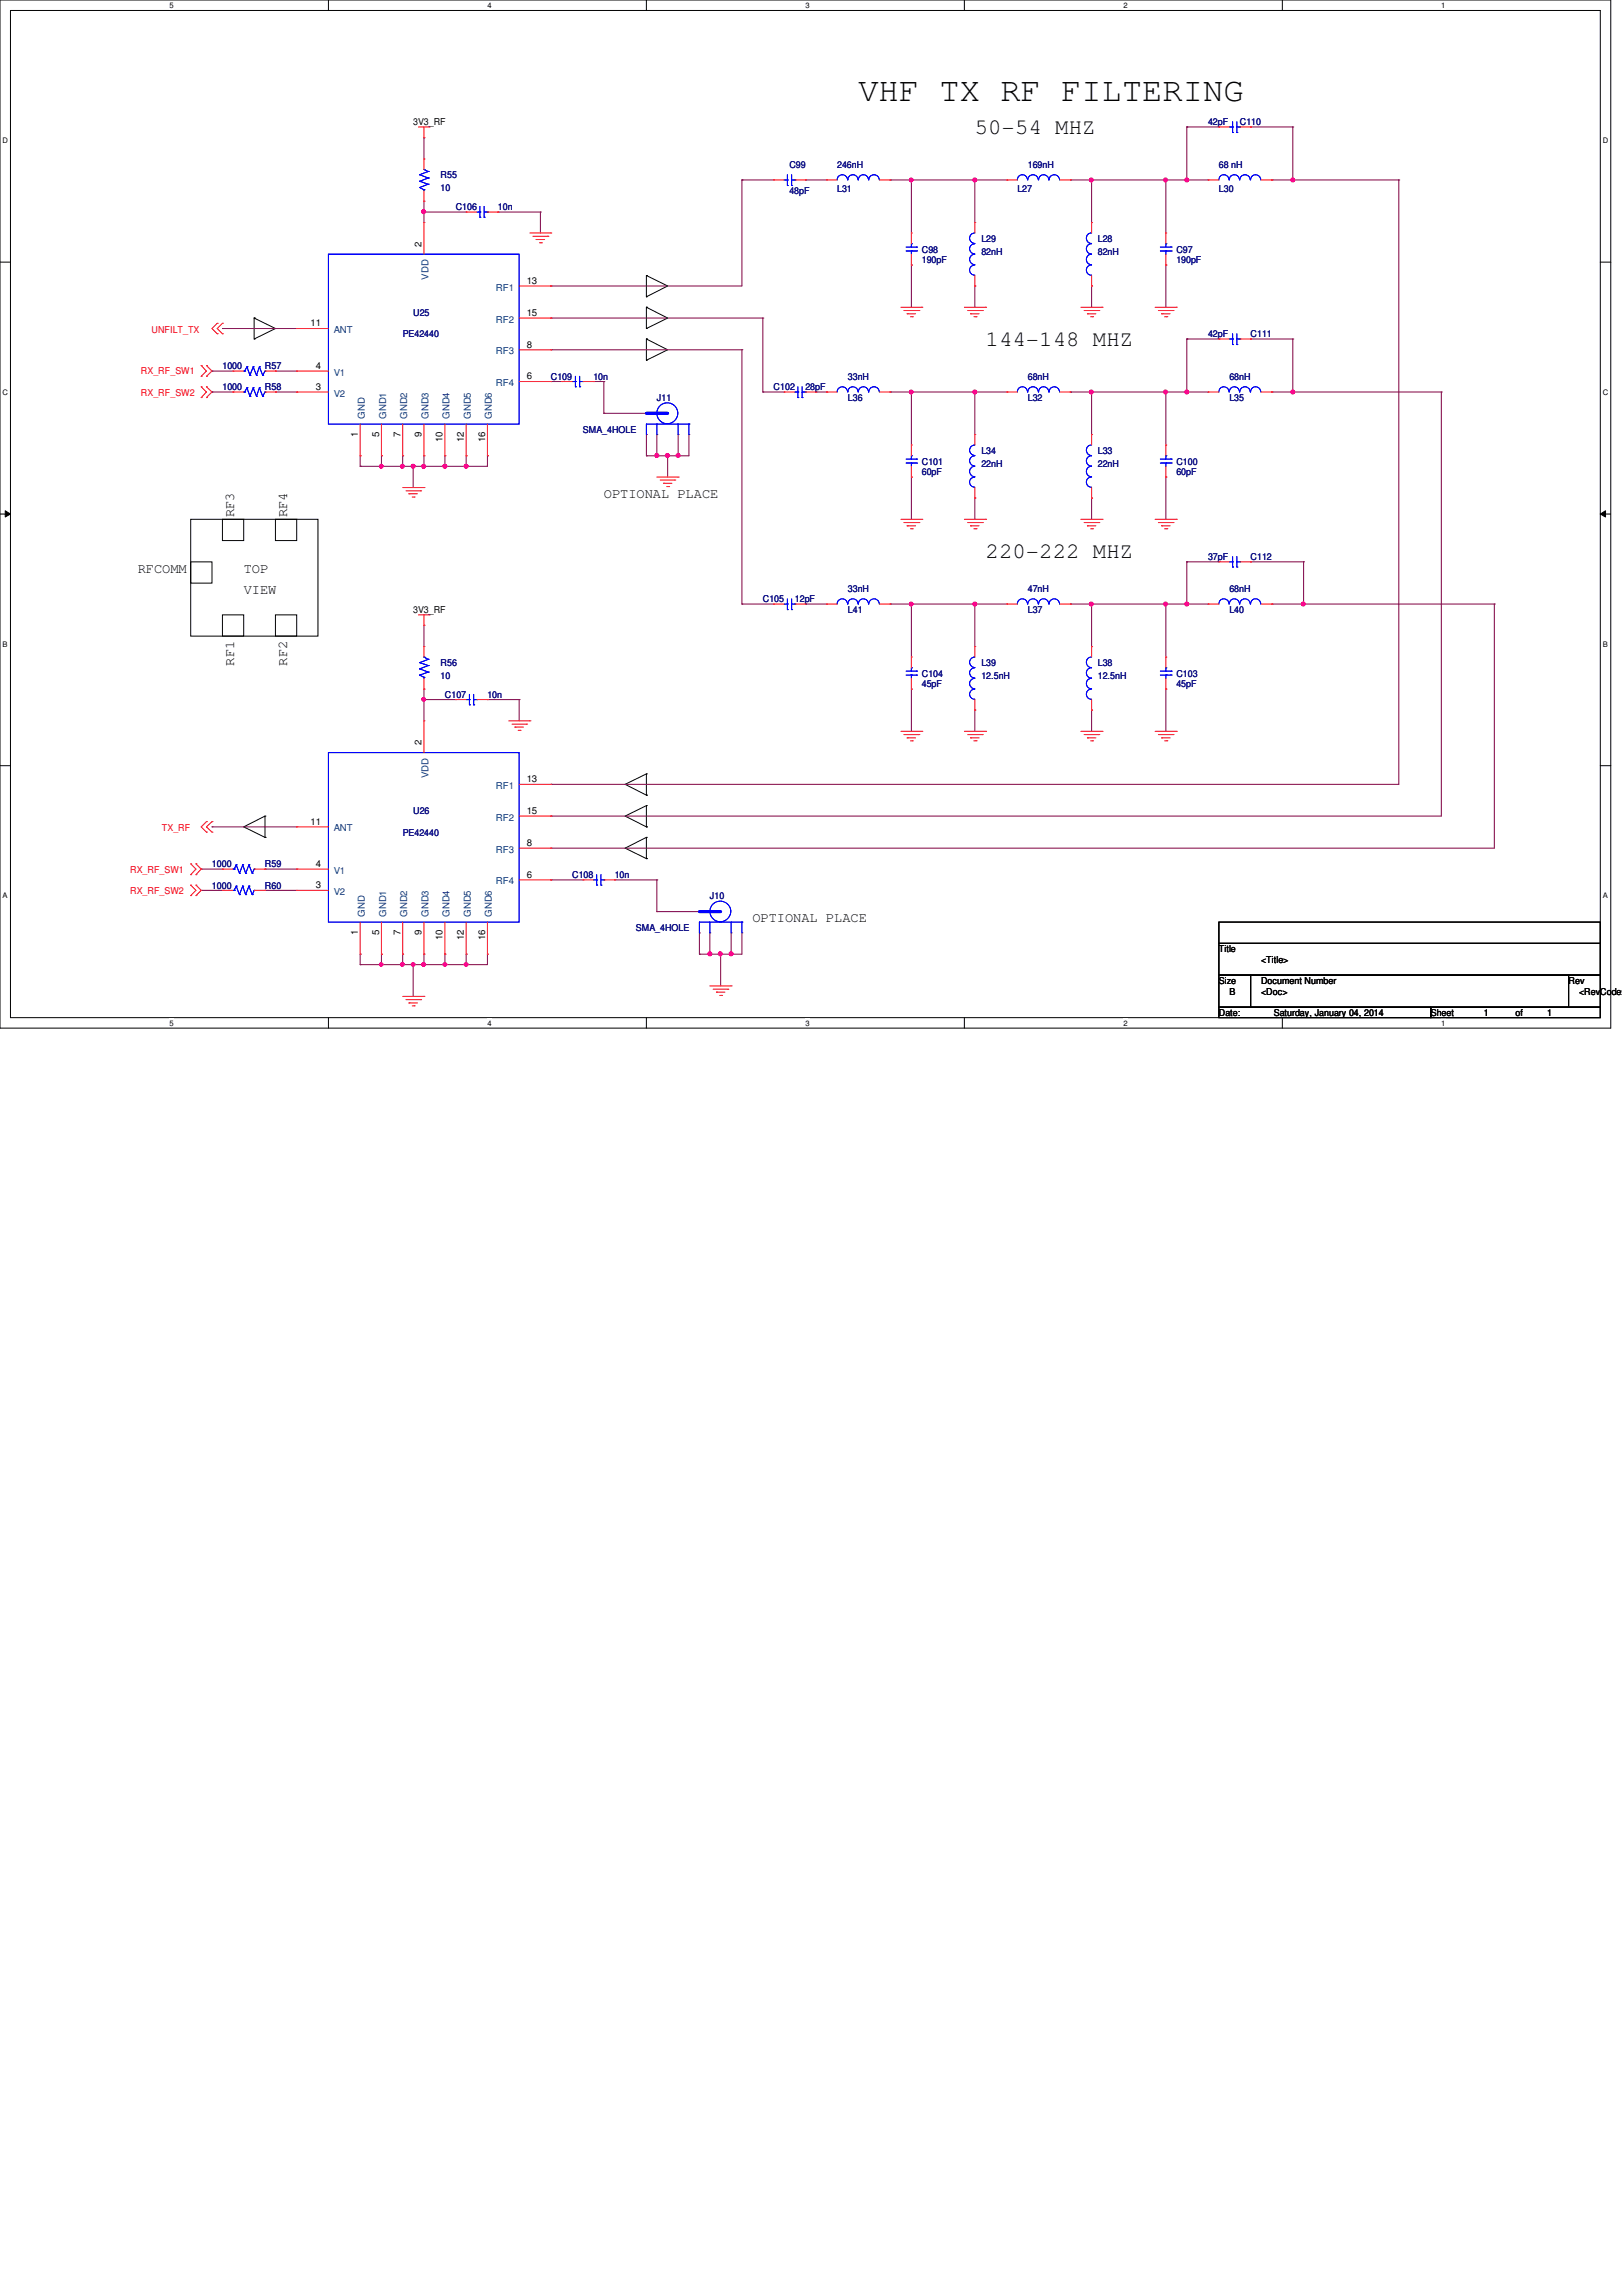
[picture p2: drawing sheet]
<svg xmlns="http://www.w3.org/2000/svg" width="210mm" height="297mm" viewBox="0 0 210 297" stroke-linecap="round" stroke-linejoin="round" font-family="sans-serif">
<defs><g id="words">
<text font-size="4.4" x="111.1" y="13">VHF TX RF FILTERING</text>
<g font-size="2.9">
<text x="126.2" y="17.4">50-54 MHZ</text>
<text x="127.6" y="44.8">144-148 MHZ</text>
<text x="127.6" y="72.2">220-222 MHZ</text>
</g>
<g font-size="1.8">
<text x="78.1" y="64.5">OPTIONAL PLACE</text>
<text x="30.3" y="66.9" transform="rotate(-90 30.3 66.9)">RF3</text>
<text x="37.2" y="66.9" transform="rotate(-90 37.2 66.9)">RF4</text>
<text x="17.8" y="74.1">RFCOMM</text>
<text x="31.5" y="74.1">TOP</text>
<text x="31.5" y="76.8">VIEW</text>
<text x="30.3" y="86.1" transform="rotate(-90 30.3 86.1)">RF1</text>
<text x="37.2" y="86.1" transform="rotate(-90 37.2 86.1)">RF2</text>
<text x="97.4" y="119.3">OPTIONAL PLACE</text>
</g>
<g font-size="1.2">
<text x="53.5" y="16.2">3V3_RF</text>
<text x="54.6" y="31.9" transform="rotate(-90 54.6 31.9)">2</text>
<text x="68.2" y="36.7">13</text>
<text x="68.2" y="40.9">15</text>
<text x="40.2" y="42.2">11</text>
<text x="40.9" y="47.7">4</text>
<text x="68.2" y="45">8</text>
<text x="40.9" y="50.4">3</text>
<text x="68.2" y="49.1">6</text>
<text x="46.3" y="56.5" transform="rotate(-90 46.3 56.5)">1</text>
<text x="49.1" y="56.5" transform="rotate(-90 49.1 56.5)">5</text>
<text x="51.8" y="56.5" transform="rotate(-90 51.8 56.5)">7</text>
<text x="54.6" y="56.5" transform="rotate(-90 54.6 56.5)">9</text>
<text x="57.3" y="57.2" transform="rotate(-90 57.3 57.2)">10</text>
<text x="60" y="57.2" transform="rotate(-90 60 57.2)">12</text>
<text x="62.8" y="57.2" transform="rotate(-90 62.8 57.2)">16</text>
<text x="53.5" y="79.3">3V3_RF</text>
<text x="54.6" y="96.4" transform="rotate(-90 54.6 96.4)">2</text>
<text x="68.2" y="101.2">13</text>
<text x="40.2" y="106.7">11</text>
<text x="68.2" y="105.3">15</text>
<text x="40.9" y="112.1">4</text>
<text x="68.2" y="113.5">6</text>
<text x="68.2" y="109.4">8</text>
<text x="40.9" y="114.9">3</text>
<text x="46.3" y="120.9" transform="rotate(-90 46.3 120.9)">1</text>
<text x="49.1" y="120.9" transform="rotate(-90 49.1 120.9)">5</text>
<text x="51.8" y="120.9" transform="rotate(-90 51.8 120.9)">7</text>
<text x="54.6" y="120.9" transform="rotate(-90 54.6 120.9)">9</text>
<text x="57.3" y="121.6" transform="rotate(-90 57.3 121.6)">10</text>
<text x="60" y="121.6" transform="rotate(-90 60 121.6)">12</text>
<text x="62.8" y="121.6" transform="rotate(-90 62.8 121.6)">16</text>
<text x="157.7" y="123.2">Title</text>
<text x="163.2" y="124.6">&lt;Title&gt;</text>
<text x="157.7" y="127.3">Size</text>
<text x="157.7" y="131.4">Date:</text>
<text x="159.1" y="128.7">B</text>
<text x="163.2" y="127.3">Document Number</text>
<text x="163.2" y="128.7">&lt;Doc&gt;</text>
<text x="164.8" y="131.4">Saturday, January 04, 2014</text>
<text x="185.2" y="131.4">Sheet</text>
<text x="192" y="131.4">1</text>
<text x="196.1" y="131.4">of</text>
<text x="200.2" y="131.4">1</text>
<text x="203" y="127.3">Rev</text>
<text x="204.3" y="128.7">&lt;RevCode&gt;</text>
</g>
<g font-size="1.2" fill="#000080">
<text x="156.3" y="16.2">42pF</text>
<text x="160.4" y="16.2">C110</text>
<text x="57" y="23.1">R55</text>
<text x="102.2" y="21.7">C99</text>
<text x="108.3" y="21.7">246nH</text>
<text x="133" y="21.7">169nH</text>
<text x="157.7" y="21.7">68 nH</text>
<text x="57" y="24.7">10</text>
<text x="59" y="27.2">C106</text>
<text x="64.4" y="27.2">10n</text>
<text x="102.2" y="25.1">48pF</text>
<text x="108.3" y="24.8">L31</text>
<text x="131.7" y="24.8">L27</text>
<text x="157.7" y="24.8">L30</text>
<text x="119.3" y="32.7">C98</text>
<text x="119.3" y="34">190pF</text>
<text x="127" y="31.3">L29</text>
<text x="127" y="32.9">82nH</text>
<text x="142.1" y="31.3">L28</text>
<text x="142.1" y="32.9">82nH</text>
<text x="152.2" y="32.7">C97</text>
<text x="152.2" y="34">190pF</text>
<text x="53.5" y="40.9">U25</text>
<text x="28.8" y="47.8">1000</text>
<text x="34.3" y="47.8">R57</text>
<text x="52.1" y="43.6">PE42440</text>
<text x="156.3" y="43.6">42pF</text>
<text x="161.8" y="43.6">C111</text>
<text x="28.8" y="50.5">1000</text>
<text x="34.3" y="50.5">R58</text>
<text x="71.3" y="49.1">C109</text>
<text x="76.8" y="49.1">10n</text>
<text x="85" y="51.9">J11</text>
<text x="100.1" y="50.5">C102</text>
<text x="104.2" y="50.5">28pF</text>
<text x="109.7" y="51.9">L36</text>
<text x="109.7" y="49.1">33nH</text>
<text x="133" y="51.9">L32</text>
<text x="133" y="49.1">68nH</text>
<text x="159.1" y="51.9">L35</text>
<text x="159.1" y="49.1">68nH</text>
<text x="75.4" y="56">SMA_4HOLE</text>
<text x="127" y="58.7">L34</text>
<text x="142.1" y="58.7">L33</text>
<text x="119.3" y="60.1">C101</text>
<text x="119.3" y="61.5">60pF</text>
<text x="127" y="60.4">22nH</text>
<text x="142.1" y="60.4">22nH</text>
<text x="152.2" y="60.1">C100</text>
<text x="152.2" y="61.5">60pF</text>
<text x="98.7" y="77.9">C105</text>
<text x="102.9" y="77.9">12pF</text>
<text x="109.7" y="76.6">33nH</text>
<text x="133" y="76.6">47nH</text>
<text x="156.3" y="72.4">37pF</text>
<text x="159.1" y="76.6">68nH</text>
<text x="161.8" y="72.4">C112</text>
<text x="109.7" y="79.3">L41</text>
<text x="133" y="79.3">L37</text>
<text x="159.1" y="79.3">L40</text>
<text x="57" y="86.1">R56</text>
<text x="57" y="87.8">10</text>
<text x="119.3" y="87.5">C104</text>
<text x="119.3" y="88.9">45pF</text>
<text x="127" y="86.1">L39</text>
<text x="127" y="87.8">12.5nH</text>
<text x="142.1" y="86.1">L38</text>
<text x="142.1" y="87.8">12.5nH</text>
<text x="152.2" y="87.5">C103</text>
<text x="152.2" y="88.9">45pF</text>
<text x="57.6" y="90.3">C107</text>
<text x="63.1" y="90.3">10n</text>
<text x="53.5" y="105.4">U26</text>
<text x="27.4" y="112.2">1000</text>
<text x="34.3" y="112.2">R59</text>
<text x="52.1" y="108.1">PE42440</text>
<text x="74" y="113.6">C108</text>
<text x="79.5" y="113.6">10n</text>
<text x="27.4" y="115">1000</text>
<text x="34.3" y="115">R60</text>
<text x="91.9" y="116.3">J10</text>
<text x="82.3" y="120.4">SMA_4HOLE</text>
</g>
<g font-size="1.2" fill="#004080">
<text x="55.5" y="36.2" transform="rotate(-90 55.5 36.2)">VDD</text>
<text x="64.2" y="37.6">RF1</text>
<text x="64.2" y="41.7">RF2</text>
<text x="43.2" y="43.1">ANT</text>
<text x="64.2" y="45.8">RF3</text>
<text x="43.2" y="51.3">V2</text>
<text x="43.2" y="48.6">V1</text>
<text x="64.2" y="50">RF4</text>
<text x="47.2" y="54.2" transform="rotate(-90 47.2 54.2)">GND</text>
<text x="50" y="54.2" transform="rotate(-90 50 54.2)">GND1</text>
<text x="52.7" y="54.2" transform="rotate(-90 52.7 54.2)">GND2</text>
<text x="55.5" y="54.2" transform="rotate(-90 55.5 54.2)">GND3</text>
<text x="58.2" y="54.2" transform="rotate(-90 58.2 54.2)">GND4</text>
<text x="60.9" y="54.2" transform="rotate(-90 60.9 54.2)">GND5</text>
<text x="63.7" y="54.2" transform="rotate(-90 63.7 54.2)">GND6</text>
<text x="55.5" y="100.7" transform="rotate(-90 55.5 100.7)">VDD</text>
<text x="43.2" y="107.6">ANT</text>
<text x="64.2" y="102.1">RF1</text>
<text x="64.2" y="106.2">RF2</text>
<text x="43.2" y="113">V1</text>
<text x="64.2" y="110.3">RF3</text>
<text x="43.2" y="115.8">V2</text>
<text x="47.2" y="118.6" transform="rotate(-90 47.2 118.6)">GND</text>
<text x="50" y="118.6" transform="rotate(-90 50 118.6)">GND1</text>
<text x="52.7" y="118.6" transform="rotate(-90 52.7 118.6)">GND2</text>
<text x="55.5" y="118.6" transform="rotate(-90 55.5 118.6)">GND3</text>
<text x="58.2" y="118.6" transform="rotate(-90 58.2 118.6)">GND4</text>
<text x="60.9" y="118.6" transform="rotate(-90 60.9 118.6)">GND5</text>
<text x="63.7" y="118.6" transform="rotate(-90 63.7 118.6)">GND6</text>
<text x="64.2" y="114.4">RF4</text>
</g>
<g font-size="1.2" fill="#f00">
<text x="19.6" y="43.1">UNFILT_TX</text>
<text x="18.2" y="48.4">RX_RF_SW1</text>
<text x="18.2" y="51.2">RX_RF_SW2</text>
<text x="21" y="107.6">TX_RF</text>
<text x="16.8" y="112.9">RX_RF_SW1</text>
<text x="16.8" y="115.7">RX_RF_SW2</text>
</g>
<g font-size="1">
<text x="21.9" y="1">5</text>
<text x="63.1" y="1">4</text>
<text x="104.2" y="1">3</text>
<text x="145.4" y="1">2</text>
<text x="186.5" y="1">1</text>
<text x=".3" y="18.5">D</text>
<text x="207.4" y="18.5">D</text>
<text x=".3" y="51.1">C</text>
<text x="207.4" y="51.1">C</text>
<text x=".3" y="83.7">B</text>
<text x="207.4" y="83.7">B</text>
<text x=".3" y="116.2">A</text>
<text x="207.4" y="116.2">A</text>
<text x="21.9" y="132.7">5</text>
<text x="63.1" y="132.7">4</text>
<text x="104.2" y="132.7">3</text>
<text x="145.4" y="132.7">2</text>
<text x="186.5" y="132.7">1</text>
</g>
</g></defs>
<path d="M0 0h208.4v133h-208.4zM1.4 1.4h205.7v130.3h-205.7z" fill="none" stroke="#000" stroke-width=".13"/>
<g fill="#fff">
<path d="M21.9 .1h.6v1.1h-.6z"/>
<path d="M21.9 131.8h.6v1.1h-.6z"/>
</g>
<path d="M42.5 0v1.4M42.5 131.7v1.3" fill="none" stroke="#000" stroke-width=".13"/>
<g fill="#fff">
<path d="M63.1 .1h.5v1.1h-.5z"/>
<path d="M63.1 131.8h.5v1.1h-.5z"/>
</g>
<path d="M83.7 0v1.4M83.7 131.7v1.3" fill="none" stroke="#000" stroke-width=".13"/>
<g fill="#fff">
<path d="M104.2 .1h.6v1.1h-.6z"/>
<path d="M104.2 131.8h.6v1.1h-.6z"/>
</g>
<path d="M124.8 0v1.4M124.8 131.7v1.3" fill="none" stroke="#000" stroke-width=".13"/>
<g fill="#fff">
<path d="M145.4 .1h.5v1.1h-.5z"/>
<path d="M145.4 131.8h.5v1.1h-.5z"/>
</g>
<path d="M165.9 0v1.4M165.9 131.7v1.3" fill="none" stroke="#000" stroke-width=".13"/>
<g fill="#fff">
<path d="M186.5 .1h.6v1.1h-.6z"/>
<path d="M186.5 131.8h.6v1.1h-.6z"/>
<path d="M.3 17.6h.8v1.1h-.8z"/>
<path d="M207.4 17.6h.8v1.1h-.8z"/>
<path d="M.3 50.2h.8v1.1h-.8z"/>
<path d="M207.4 50.2h.8v1.1h-.8z"/>
</g>
<path d="M0 33.9h1.4M207.1 33.9h1.3" fill="none" stroke="#000" stroke-width=".13"/>
<g fill="#fff">
<path d="M.3 82.8h.7v1.1h-.7z"/>
<path d="M207.4 82.8h.7v1.1h-.7z"/>
</g>
<path d="M0 66.5h1.4M.7 66.1l.7 .4-.7 .4zM207.1 66.5l.7-.4v.8zM207.1 66.5h1.3" fill="none" stroke="#000" stroke-width=".13"/>
<path d="M.7 66.1l.7 .4-.7 .4zM207.1 66.5l.7-.4v.8z" fill="#000"/>
<g fill="#fff">
<path d="M.3 115.3h.7v1.1h-.7z"/>
<path d="M207.4 115.3h.7v1.1h-.7z"/>
</g>
<g fill="none" stroke="#000" stroke-width=".13">
<path d="M83.7 39.8h.1M83.7 35.6h.1M83.7 38.4h.1M83.7 39.8l2.7 1.3-2.7 1.4M83.7 35.6v2.8M83.7 39.8v2.7M83.7 35.6l2.7 1.4-2.7 1.4M32.9 41.1h.1M32.9 43.9h.1M32.9 41.1l2.7 1.4-2.7 1.4M32.9 41.1v2.8M83.7 42.5h.1"/>
<path d="M83.7 43.9h.1M83.7 46.6h.1M83.7 43.9v2.7M83.7 43.9l2.7 1.4-2.7 1.3M24.7 67.2h16.4v15.1h-16.4zM24.7 72.7h2.7v2.7h-2.7zM28.8 67.2h2.7v2.7h-2.7zM28.8 79.5h2.7v2.8h-2.7zM35.6 67.2h2.8v2.7h-2.8zM35.6 79.5h2.8v2.8h-2.8zM0 99.1h1.4M207.1 99.1h1.3"/>
<path d="M34.3 108.3h.1M34.3 105.6h.1M34.3 105.6l-2.8 1.4 2.8 1.3M34.3 105.6v2.7M83.7 111.1h.1M83.7 108.3h.1M83.7 107h.1M83.7 104.2h.1M83.7 102.9h.1M83.7 100.1h.1M83.7 100.1v2.8M83.7 104.2v2.8"/>
<path d="M83.7 108.3v2.8M83.7 108.3l-2.8 1.4 2.8 1.4M83.7 104.2l-2.8 1.4 2.8 1.4M83.7 100.1l-2.8 1.4 2.8 1.4"/>
</g>
<path d="M54.9 90.5h.1M54.9 90.5v2.8" fill="none" stroke="#800040" stroke-width=".13"/>
<circle cx="54.8" cy="90.5" r=".25" fill="#f0f"/>
<circle cx="54.8" cy="90.5" r=".25" fill="none" stroke="#f0f" stroke-width=".13"/>
<path d="M54.9 17.8h.1M54.9 17.8v2.8M126.2 23.3h.1M126.2 23.3h4.1M126.2 23.3v5.5M54.9 80.9h.1M54.9 80.9v2.8M34.3 112.4h.1M34.3 115.2h.1M34.3 112.4h4.1M34.3 115.2h4.1" fill="none" stroke="#800040" stroke-width=".13"/>
<circle cx="126.2" cy="23.3" r=".26" fill="#f0f"/>
<circle cx="126.2" cy="23.3" r=".26" fill="none" stroke="#f0f" stroke-width=".13"/>
<path d="M138.5 23.3h.1M138.5 23.3h2.8M141.3 23.3h.1M141.3 23.3v5.5" fill="none" stroke="#800040" stroke-width=".13"/>
<circle cx="141.2" cy="23.3" r=".26" fill="#f0f"/>
<circle cx="141.2" cy="23.3" r=".26" fill="none" stroke="#f0f" stroke-width=".13"/>
<path d="M126.2 37h.1M126.2 37v2.8M141.3 37h.1M141.3 37v2.8M150.9 23.3h.1M150.9 23.3v6.8" fill="none" stroke="#800040" stroke-width=".13"/>
<circle cx="150.8" cy="23.3" r=".26" fill="#f0f"/>
<circle cx="150.8" cy="23.3" r=".26" fill="none" stroke="#f0f" stroke-width=".13"/>
<path d="M117.9 23.3h.1M117.9 23.3v6.8M141.3 23.3h.1M141.3 23.3h9.6M150.9 34.3h.1M150.9 34.3v5.5" fill="none" stroke="#800040" stroke-width=".13"/>
<path d="M117.7 23.1l.2-.1 .2 .1v.4h-.2h-.2z" fill-rule="evenodd" fill="#f0f"/>
<path d="M117.7 23.1l.2-.1 .2 .1v.4h-.2h-.2z" fill="none" stroke="#f0f" stroke-width=".13"/>
<g fill="none" stroke="#800040" stroke-width=".13">
<path d="M104.2 23.3h.1M104.2 23.3h2.8M115.2 23.3h.1M115.2 23.3h11M117.9 23.3h.1M117.9 34.3h.1M117.9 34.3v5.5M153.6 23.3h.1M153.6 23.3h2.7M164.6 23.3h.1M164.6 23.3h2.7M126.2 50.7h.1"/>
<path d="M126.2 50.7h4.1M126.2 50.7v5.5"/>
</g>
<circle cx="126.2" cy="50.7" r=".26" fill="#f0f"/>
<circle cx="126.2" cy="50.7" r=".26" fill="none" stroke="#f0f" stroke-width=".13"/>
<path d="M138.5 50.7h.1M138.5 50.7h2.8M141.3 50.7h.1M141.3 50.7v5.5" fill="none" stroke="#800040" stroke-width=".13"/>
<circle cx="141.2" cy="50.7" r=".26" fill="#f0f"/>
<circle cx="141.2" cy="50.7" r=".26" fill="none" stroke="#f0f" stroke-width=".13"/>
<path d="M150.9 50.7h.1M150.9 50.7v6.9M126.2 64.4h.1M126.2 64.4v2.8M141.3 64.4h.1M141.3 64.4v2.8" fill="none" stroke="#800040" stroke-width=".13"/>
<circle cx="150.8" cy="50.7" r=".26" fill="#f0f"/>
<circle cx="150.8" cy="50.7" r=".26" fill="none" stroke="#f0f" stroke-width=".13"/>
<path d="M117.9 50.7h.1M117.9 50.7v6.9M141.3 50.7h.1M141.3 50.7h9.6M150.9 61.7h.1M150.9 61.7v5.5" fill="none" stroke="#800040" stroke-width=".13"/>
<path d="M117.7 50.5h.2l.2 .1v.3l-.2 .1-.2-.1z" fill-rule="evenodd" fill="#f0f"/>
<path d="M117.7 50.5h.2l.2 .1v.3l-.2 .1-.2-.1z" fill="none" stroke="#f0f" stroke-width=".13"/>
<path d="M117.9 50.7h.1M117.9 50.7h8.3M153.6 50.7h.1M153.6 50.7h2.7M117.9 61.7h.1M117.9 61.7v5.5" fill="none" stroke="#800040" stroke-width=".13"/>
<circle cx="153.6" cy="50.7" r=".26" fill="#f0f"/>
<circle cx="153.6" cy="50.7" r=".26" fill="none" stroke="#f0f" stroke-width=".13"/>
<g fill="none" stroke="#800040" stroke-width=".13">
<path d="M27.4 48h.1M27.4 50.7h.1M27.4 50.7h2.7M27.4 48h2.7M105.6 50.7h.1M105.6 50.7h1.4M115.2 50.7h.1M115.2 50.7h2.7M126.2 78.1h.1M126.2 78.1h4.1M126.2 78.1v5.6M26 112.4h.1"/>
<path d="M26 115.2h.1M26 112.4h2.8M26 115.2h2.8"/>
</g>
<circle cx="126.2" cy="78.1" r=".26" fill="#f0f"/>
<circle cx="126.2" cy="78.1" r=".26" fill="none" stroke="#f0f" stroke-width=".13"/>
<path d="M138.5 78.1h.1M138.5 78.1h2.8M141.3 78.1h.1M141.3 78.1v5.6" fill="none" stroke="#800040" stroke-width=".13"/>
<circle cx="141.2" cy="78.1" r=".26" fill="#f0f"/>
<circle cx="141.2" cy="78.1" r=".26" fill="none" stroke="#f0f" stroke-width=".13"/>
<path d="M150.9 78.1h.1M150.9 78.1v6.9M126.2 91.9h.1M126.2 91.9v2.7M141.3 91.9h.1M141.3 91.9v2.7" fill="none" stroke="#800040" stroke-width=".13"/>
<circle cx="150.8" cy="78.1" r=".26" fill="#f0f"/>
<circle cx="150.8" cy="78.1" r=".26" fill="none" stroke="#f0f" stroke-width=".13"/>
<path d="M117.9 78.1h.1M117.9 78.1v6.9M141.3 78.1h.1M141.3 78.1h9.6M150.9 89.2h.1M150.9 89.2v5.4" fill="none" stroke="#800040" stroke-width=".13"/>
<path d="M117.7 78l.2-.1 .2 .1v.3l-.2 .1-.2-.1z" fill-rule="evenodd" fill="#f0f"/>
<path d="M117.7 78l.2-.1 .2 .1v.3l-.2 .1-.2-.1z" fill="none" stroke="#f0f" stroke-width=".13"/>
<g fill="none" stroke="#800040" stroke-width=".13">
<path d="M46.6 59h.1M46.6 59v1.3M49.4 59h.1M49.4 59v1.3M52.1 59h.1M52.1 59v1.3h-5.5M46.6 60.3h.1M49.4 60.3h.1M104.2 78.1h.1M104.2 78.1h2.8M115.2 78.1h.1M115.2 78.1h11"/>
<path d="M117.9 78.1h.1M153.6 78.1h.1M153.6 78.1h2.7M117.9 89.2h.1M117.9 89.2v5.4"/>
</g>
<path d="M49.2 60.1h.1l.2 .1v.3l-.2 .1-.1-.1z" fill-rule="evenodd" fill="#f0f"/>
<path d="M49.2 60.1h.1l.2 .1v.3l-.2 .1-.1-.1z" fill="none" stroke="#f0f" stroke-width=".13"/>
<path d="M54.9 59h.1M54.9 59v1.3h-1.4M53.5 60.3h.1" fill="none" stroke="#800040" stroke-width=".13"/>
<circle cx="54.8" cy="60.3" r=".26" fill="#f0f"/>
<circle cx="54.8" cy="60.3" r=".26" fill="none" stroke="#f0f" stroke-width=".13"/>
<circle cx="53.5" cy="60.3" r=".26" fill="#f0f"/>
<circle cx="53.5" cy="60.3" r=".26" fill="none" stroke="#f0f" stroke-width=".13"/>
<path d="M57.6 59h.1M57.6 59v1.3M57.6 60.3h.1M57.6 60.3h2.7" fill="none" stroke="#800040" stroke-width=".13"/>
<circle cx="57.6" cy="60.3" r=".26" fill="#f0f"/>
<circle cx="57.6" cy="60.3" r=".26" fill="none" stroke="#f0f" stroke-width=".13"/>
<path d="M60.3 59h.1M60.3 59v1.3M63.1 59h.1M63.1 59v1.3h-2.8M60.3 60.3h.1" fill="none" stroke="#800040" stroke-width=".13"/>
<circle cx="60.3" cy="60.3" r=".26" fill="#f0f"/>
<circle cx="60.3" cy="60.3" r=".26" fill="none" stroke="#f0f" stroke-width=".13"/>
<path d="M52.1 60.3h.1M52.1 60.3h1.4M53.5 60.3h.1M53.5 60.3v2.8" fill="none" stroke="#800040" stroke-width=".13"/>
<circle cx="52.1" cy="60.3" r=".26" fill="#f0f"/>
<circle cx="52.1" cy="60.3" r=".26" fill="none" stroke="#f0f" stroke-width=".13"/>
<g fill="none" stroke="#800040" stroke-width=".13">
<path d="M71.3 37h.1M96 23.3h.1M96 23.3v13.7h-24.7M96 23.3h4.1M71.3 41.1h.1M71.3 45.3h.1M71.3 41.1h27.4M71.3 45.3h24.7M96 45.3h.1M96 45.3v32.8M98.7 41.1h.1M98.7 50.7h.1"/>
<path d="M98.7 41.1v9.6M98.7 50.7h2.8M54.9 60.3h.1M54.9 60.3h2.7M96 78.1h.1M96 78.1h4.1M46.6 124.8h.1M46.6 123.4h.1M46.6 123.4v1.4M49.4 123.4h.1M49.4 124.8h.1M49.4 123.4v1.4"/>
<path d="M52.1 123.4h.1M52.1 123.4v1.4h-5.5"/>
</g>
<path d="M49.2 124.6h.3l.1 .2-.1 .1-.2 .1-.1-.1z" fill-rule="evenodd" fill="#f0f"/>
<path d="M49.2 124.6h.3l.1 .2-.1 .1-.2 .1-.1-.1z" fill="none" stroke="#f0f" stroke-width=".13"/>
<path d="M53.5 124.8h.1M54.9 123.4h.1M54.9 123.4v1.4h-1.4" fill="none" stroke="#800040" stroke-width=".13"/>
<circle cx="54.8" cy="124.8" r=".25" fill="#f0f"/>
<circle cx="54.8" cy="124.8" r=".25" fill="none" stroke="#f0f" stroke-width=".13"/>
<circle cx="53.5" cy="124.8" r=".25" fill="#f0f"/>
<circle cx="53.5" cy="124.8" r=".25" fill="none" stroke="#f0f" stroke-width=".13"/>
<path d="M57.6 123.4h.1M57.6 124.8h.1M57.6 123.4v1.4M57.6 124.8h2.7" fill="none" stroke="#800040" stroke-width=".13"/>
<circle cx="57.6" cy="124.8" r=".25" fill="#f0f"/>
<circle cx="57.6" cy="124.8" r=".25" fill="none" stroke="#f0f" stroke-width=".13"/>
<path d="M60.3 123.4h.1M60.3 124.8h.1M60.3 123.4v1.4M63.1 123.4h.1M63.1 123.4v1.4h-2.8" fill="none" stroke="#800040" stroke-width=".13"/>
<circle cx="60.3" cy="124.8" r=".25" fill="#f0f"/>
<circle cx="60.3" cy="124.8" r=".25" fill="none" stroke="#f0f" stroke-width=".13"/>
<path d="M52.1 124.8h.1M52.1 124.8h1.4M53.5 124.8h.1M53.5 124.8v4.1" fill="none" stroke="#800040" stroke-width=".13"/>
<circle cx="52.1" cy="124.8" r=".25" fill="#f0f"/>
<circle cx="52.1" cy="124.8" r=".25" fill="none" stroke="#f0f" stroke-width=".13"/>
<path d="M167.3 23.3h.1M167.3 23.3h13.7M71.3 101.5h.1M71.3 101.5h109.7" fill="none" stroke="#800040" stroke-width=".13"/>
<circle cx="167.3" cy="23.3" r=".26" fill="#f0f"/>
<circle cx="167.3" cy="23.3" r=".26" fill="none" stroke="#f0f" stroke-width=".13"/>
<path d="M181 23.3h.1M181 23.3v78.2M167.3 50.7h.1M167.3 50.7h19.2" fill="none" stroke="#800040" stroke-width=".13"/>
<circle cx="167.3" cy="50.7" r=".26" fill="#f0f"/>
<circle cx="167.3" cy="50.7" r=".26" fill="none" stroke="#f0f" stroke-width=".13"/>
<path d="M186.5 50.7h.1M186.5 50.7v54.9h-115.2M168.7 78.1h.1M168.7 78.1h24.7M71.3 105.6h.1M71.3 109.7h.1M71.3 109.7h122.1M54.9 124.8h.1M54.9 124.8h2.7" fill="none" stroke="#800040" stroke-width=".13"/>
<circle cx="168.7" cy="78.1" r=".26" fill="#f0f"/>
<circle cx="168.7" cy="78.1" r=".26" fill="none" stroke="#f0f" stroke-width=".13"/>
<path d="M54.9 27.4h.1M54.9 27.4v1.4M54.9 27.4h5.4M193.4 78.1h.1M193.4 78.1v31.6M54.9 89.2h.1M54.9 89.2v1.3" fill="none" stroke="#800040" stroke-width=".13"/>
<circle cx="54.8" cy="27.4" r=".26" fill="#f0f"/>
<circle cx="54.8" cy="27.4" r=".26" fill="none" stroke="#f0f" stroke-width=".13"/>
<g fill="none" stroke="#800040" stroke-width=".13">
<path d="M54.9 26h.1M54.9 26v1.4M64.4 27.4h.1M64.4 27.4h5.5M69.9 27.4h.1M69.9 27.4v2.7M28.8 42.5h.1M28.8 42.5h9.6M35.6 48h.1M35.6 50.7h.1M35.6 48h2.8M35.6 50.7h2.8"/>
<path d="M54.9 90.5h.1M54.9 90.5h4.1M63.1 90.5h.1M63.1 90.5h4.1M67.2 90.5h.1M67.2 90.5v2.8M27.4 107h.1M27.4 107h11M71.3 113.8h.1M71.3 113.8h4.1M79.5 113.8h.1M79.5 113.8h5.5"/>
<path d="M85 113.8h.1M85 117.9h.1M85 113.8v4.1M85 117.9h5.5M90.5 123.4h.1M91.9 120.7h.1M91.9 120.7v2.7h-1.4"/>
</g>
<circle cx="91.9" cy="123.4" r=".26" fill="#f0f"/>
<circle cx="91.9" cy="123.4" r=".26" fill="none" stroke="#f0f" stroke-width=".13"/>
<path d="M90.5 120.7h.1M90.5 120.7v2.7M93.3 123.4h.1M94.6 120.7h.1M94.6 120.7v2.7h-1.3" fill="none" stroke="#800040" stroke-width=".13"/>
<circle cx="94.6" cy="123.4" r=".26" fill="#f0f"/>
<circle cx="94.6" cy="123.4" r=".26" fill="none" stroke="#f0f" stroke-width=".13"/>
<path d="M93.3 123.4h.1M93.3 123.4v4.2M94.6 123.4h.1M96 120.7h.1M96 120.7v2.7h-1.4" fill="none" stroke="#800040" stroke-width=".13"/>
<circle cx="93.2" cy="123.4" r=".26" fill="#f0f"/>
<circle cx="93.2" cy="123.4" r=".26" fill="none" stroke="#f0f" stroke-width=".13"/>
<path d="M76.8 49.4h.1M76.8 49.4h1.3M78.1 49.4h.1M78.1 53.5h.1M78.1 49.4v4.1M78.1 53.5h5.6M83.7 59h.1M85 56.2h.1M85 56.2v2.8h-1.3M91.9 123.4h.1M91.9 123.4h1.4" fill="none" stroke="#800040" stroke-width=".13"/>
<circle cx="85" cy="58.9" r=".26" fill="#f0f"/>
<circle cx="85" cy="58.9" r=".26" fill="none" stroke="#f0f" stroke-width=".13"/>
<path d="M83.7 56.2h.1M83.7 56.2v2.8M86.4 59h.1M87.8 56.2h.1M87.8 56.2v2.8h-1.4" fill="none" stroke="#800040" stroke-width=".13"/>
<circle cx="87.8" cy="58.9" r=".26" fill="#f0f"/>
<circle cx="87.8" cy="58.9" r=".26" fill="none" stroke="#f0f" stroke-width=".13"/>
<path d="M86.4 59h.1M86.4 59v2.7M87.8 59h.1M89.2 56.2h.1M89.2 56.2v2.8h-1.4" fill="none" stroke="#800040" stroke-width=".13"/>
<circle cx="86.4" cy="58.9" r=".26" fill="#f0f"/>
<circle cx="86.4" cy="58.9" r=".26" fill="none" stroke="#f0f" stroke-width=".13"/>
<path d="M153.6 16.4h.1M153.6 16.4v6.9M161.8 16.4h.1M161.8 16.4h5.5M167.3 16.4h.1M167.3 16.4v6.9M85 59h.1M85 59h1.4" fill="none" stroke="#800040" stroke-width=".13"/>
<circle cx="153.6" cy="23.3" r=".26" fill="#f0f"/>
<circle cx="153.6" cy="23.3" r=".26" fill="none" stroke="#f0f" stroke-width=".13"/>
<g fill="none" stroke="#800040" stroke-width=".13">
<path d="M153.6 16.4h.1M153.6 16.4h4.1M150.9 23.3h.1M150.9 23.3h2.7M71.3 49.4h.1M71.3 49.4h1.4M150.9 50.7h.1M153.6 43.9h.1M153.6 43.9h4.1M153.6 43.9v6.8h-2.7M161.8 43.9h.1M161.8 43.9h5.5"/>
<path d="M167.3 43.9h.1M167.3 43.9v6.8M153.6 72.7h.1M153.6 72.7v5.4"/>
</g>
<circle cx="153.6" cy="78.1" r=".26" fill="#f0f"/>
<circle cx="153.6" cy="78.1" r=".26" fill="none" stroke="#f0f" stroke-width=".13"/>
<path d="M164.6 50.7h.1M164.6 50.7h2.7M150.9 78.1h.1M150.9 78.1h2.7M153.6 72.7h.1M153.6 72.7h4.1M161.8 72.7h.1M161.8 72.7h6.9M164.6 78.1h.1M168.7 72.7h.1M168.7 72.7v5.4h-4.1" fill="none" stroke="#800040" stroke-width=".13"/>
<g fill="none" stroke="#f00" stroke-width=".13">
<path d="M54.1 16.4h1.4M54.9 17.8h.1M54.9 16.4v1.4M55.5 16.4h.1M157.7 16.4h.1M157.7 16.4h1.4M160.4 16.4h1.4M161.8 16.4h.1M54.9 28.8h.1M54.9 20.6h.1M54.9 26h.1M54.9 20.6v1.3"/>
<path d="M54.9 24.7v1.3M54.9 28.8v4.1M60.3 27.4h.1M60.3 27.4h1.4M63.1 27.4h1.3M64.4 27.4h.1M67.2 37h4.1M68.6 30.1h2.7M69 30.6h1.9M69.4 31h.1M69.4 31h1.1M69.8 31.4h.3"/>
<path d="M70.1 31.4h.1M70.9 30.6h.1M71.3 30.1h.1M71.3 37h.1M100.1 23.3h.1M100.1 23.3h1.4M102.9 23.3h1.3M104.2 23.3h.1M107 23.3h.1M107 23.3h1.3M113.8 23.3h1.4M115.2 23.3h.1"/>
<path d="M116.6 39.8h2.7M117.9 34.3h.1M117.9 30.1h.1M117.9 30.1v1.4M117.9 32.9v1.4M119.3 39.8h.1M124.8 39.8h2.8M126.2 28.8h.1M126.2 37h.1M126.2 28.8v1.3M126.2 35.6v1.4M127.6 39.8h.1"/>
<path d="M130.3 23.3h.1M130.3 23.3h1.4M137.2 23.3h1.3M138.5 23.3h.1M139.9 39.8h2.7M141.3 28.8h.1M141.3 37h.1M141.3 28.8v1.3M141.3 35.6v1.4M142.6 39.8h.1M149.5 39.8h2.7M150.9 34.3h.1"/>
<path d="M150.9 30.1h.1M150.9 30.1v1.4M150.9 32.9v1.4M152.2 39.8h.1M156.3 23.3h.1M156.3 23.3h1.4M163.2 23.3h1.4M164.6 23.3h.1M26 48.7h.1M26 47.3h.1M26 51.4h.1M26 50h.1"/>
<path d="M26 47.3l.7 .7-.7 .7M26 50l.7 .7-.7 .7M26.7 47.3h.1M26.7 48.7h.1M26.7 50h.1M26.7 51.4h.1M26.7 47.3l.7 .7-.7 .7M26.7 50l.7 .7-.7 .7M28.1 41.8h.1M28.1 43.2h.1M28.1 41.8l-.7 .7 .7 .7M28.8 41.8h.1"/>
<path d="M28.8 43.2h.1M28.8 41.8l-.7 .7 .7 .7M30.1 50.7h.1M30.1 48h.1M30.1 50.7h1.4M30.1 48h1.4M34.3 50.7h1.3M34.3 48h1.3M35.6 50.7h.1M35.6 48h.1M38.4 50.7h.1M38.4 48h.1"/>
<path d="M38.4 42.5h.1M38.4 50.7h4.1M38.4 48h4.1M38.4 42.5h4.1M46.6 59h.1M46.6 54.9v4.1M49.4 59h.1M49.4 54.9v4.1M52.1 59h.1M52.1 54.9v4.1M54.9 59h.1M54.9 54.9v4.1"/>
<path d="M57.6 59h.1M57.6 54.9v4.1M60.3 59h.1M60.3 54.9v4.1M63.1 59h.1M63.1 54.9v4.1M67.2 49.4h4.1M67.2 45.3h4.1M67.2 41.1h4.1M71.3 49.4h.1M71.3 45.3h.1M71.3 41.1h.1"/>
<path d="M72.7 49.4h.1M72.7 49.4h1.3M75.4 49.4h1.4M76.8 49.4h.1M101.5 50.7h.1M101.5 50.7h1.4M104.2 50.7h1.4M105.6 50.7h.1M107 50.7h.1M107 50.7h1.3M113.8 50.7h1.4M115.2 50.7h.1"/>
<path d="M117 40.2h1.9M117.4 40.6h.1M117.4 40.6h1.1M117.8 41h.3M117.9 57.6h.1M117.9 57.6v1.4M118.1 41h.1M118.9 40.2h.1M125.2 40.2h1.9M125.6 40.6h.1M125.6 40.6h1.1M126 41h.3"/>
<path d="M126.2 56.2h.1M126.2 56.2v1.4M126.3 41h.1M127.1 40.2h.1M130.3 50.7h.1M130.3 50.7h1.4M137.2 50.7h1.3M138.5 50.7h.1M140.3 40.2h1.9M140.7 40.6h.1M140.7 40.6h1.1M141.1 41h.3"/>
<path d="M141.3 56.2h.1M141.3 56.2v1.4M141.4 41h.1M142.2 40.2h.1M149.9 40.2h1.9M150.3 40.6h.1M150.3 40.6h1.1M150.7 41h.3M150.9 57.6h.1M150.9 57.6v1.4M151 41h.1M151.8 40.2h.1"/>
<path d="M156.3 50.7h.1M156.3 50.7h1.4M157.7 43.9h.1M157.7 43.9h1.4M160.4 43.9h1.4M161.8 43.9h.1M163.2 50.7h1.4M164.6 50.7h.1M52.1 63.1h2.8M52.5 63.5h1.9M52.9 63.9h.1M52.9 63.9h1.1"/>
<path d="M53.3 64.3h.3M53.6 64.3h.1M54.1 79.5h1.4M54.4 63.5h.1M54.9 63.1h.1M54.9 79.5v1.4M55.5 79.5h.1M85 61.7h2.8M85.4 62.1h1.9M85.9 62.5h.1M85.9 62.5h1.1M86.3 62.9h.2"/>
<path d="M86.5 62.9h.1M87.3 62.1h.1M87.8 61.7h.1M100.1 78.1h.1M100.1 78.1h1.4M102.9 78.1h1.3M104.2 78.1h.1M107 78.1h.1M107 78.1h1.3M113.8 78.1h1.4M115.2 78.1h.1M116.6 67.2h2.7"/>
<path d="M117 67.6h1.9M117.4 68h.1M117.4 68h1.1M117.8 68.4h.3M117.9 61.7h.1M117.9 60.3v1.4M118.1 68.4h.1M118.9 67.6h.1M119.3 67.2h.1M124.8 67.2h2.8M125.2 67.6h1.9M125.6 68h.1"/>
<path d="M125.6 68h1.1M126 68.4h.3M126.2 64.4h.1M126.2 63.1v1.3M126.3 68.4h.1M127.1 67.6h.1M127.6 67.2h.1M130.3 78.1h.1M130.3 78.1h1.4M137.2 78.1h1.3M138.5 78.1h.1M139.9 67.2h2.7"/>
<path d="M140.3 67.6h1.9M140.7 68h.1M140.7 68h1.1M141.1 68.4h.3M141.3 64.4h.1M141.3 63.1v1.3M141.4 68.4h.1M142.2 67.6h.1M142.6 67.2h.1M149.5 67.2h2.7M149.9 67.6h1.9M150.3 68h.1"/>
<path d="M150.3 68h1.1M150.7 68.4h.3M150.9 61.7h.1M150.9 60.3v1.4M151 68.4h.1M151.8 67.6h.1M152.2 67.2h.1M156.3 78.1h.1M156.3 78.1h1.4M157.7 72.7h.1M157.7 72.7h1.4M160.4 72.7h1.4"/>
<path d="M161.8 72.7h.1M163.2 78.1h1.4M164.6 78.1h.1M54.9 80.9h.1M54.9 93.3h.1M54.9 83.7h.1M54.9 89.2h.1M54.9 83.7v1.3M54.9 87.8v1.4M54.9 93.3v4.1M59 90.5h.1M59 90.5h1.3"/>
<path d="M61.7 90.5h1.4M63.1 90.5h.1M65.8 93.3h2.8M66.3 93.7h1.9M66.6 94.1h.1M66.6 94.1h1.1M67.1 94.5h.2M67.3 94.5h.1M68.2 93.7h.1M68.6 93.3h.1M116.6 94.6h2.7M117 95h1.9"/>
<path d="M117.4 95.5h.1M117.4 95.5h1.1M117.8 95.8h.3M117.9 89.2h.1M117.9 85h.1M117.9 85v1.4M117.9 87.8v1.4M118.1 95.8h.1M118.9 95h.1M119.3 94.6h.1M124.8 94.6h2.8M125.2 95h1.9"/>
<path d="M125.6 95.5h.1M125.6 95.5h1.1M126 95.8h.3M126.2 83.7h.1M126.2 91.9h.1M126.2 83.7v1.3M126.2 90.5v1.4M126.3 95.8h.1M127.1 95h.1M127.6 94.6h.1M139.9 94.6h2.7M140.3 95h1.9"/>
<path d="M140.7 95.5h.1M140.7 95.5h1.1M141.1 95.8h.3M141.3 83.7h.1M141.3 91.9h.1M141.3 83.7v1.3M141.3 90.5v1.4M141.4 95.8h.1M142.2 95h.1M142.6 94.6h.1M149.5 94.6h2.7M149.9 95h1.9"/>
<path d="M150.3 95.5h.1M150.3 95.5h1.1M150.7 95.8h.3M150.9 89.2h.1M150.9 85h.1M150.9 85v1.4M150.9 87.8v1.4M151 95.8h.1M151.8 95h.1M152.2 94.6h.1M24.7 113.2h.1M24.7 111.8h.1"/>
<path d="M24.7 115.9h.1M24.7 114.5h.1M24.7 111.8l.7 .6-.7 .8M24.7 114.5l.7 .7-.7 .7M25.4 111.8h.1M25.4 113.2h.1M25.4 114.5h.1M25.4 115.9h.1M25.4 111.8l.6 .6-.6 .8M25.4 114.5l.6 .7-.6 .7M26.7 106.3h.1M26.7 107.7h.1"/>
<path d="M26.7 106.3l-.7 .7 .7 .7M27.4 106.3h.1M27.4 107.7h.1M27.4 106.3l-.7 .7 .7 .7M28.8 115.2h.1M28.8 112.4h.1M28.8 115.2h1.3M28.8 112.4h1.3M32.9 115.2h1.4M32.9 112.4h1.4M34.3 115.2h.1M34.3 112.4h.1"/>
<path d="M38.4 115.2h.1M38.4 112.4h.1M38.4 107h.1M38.4 115.2h4.1M38.4 112.4h4.1M38.4 107h4.1M46.6 119.3v4.1M49.4 119.3v4.1M52.1 119.3v4.1M54.9 119.3v4.1M57.6 119.3v4.1M60.3 119.3v4.1"/>
<path d="M63.1 119.3v4.1M67.2 113.8h4.1M67.2 109.7h4.1M67.2 101.5h4.1M67.2 105.6h4.1M71.3 113.8h.1M71.3 109.7h.1M71.3 101.5h.1M71.3 105.6h.1M75.4 113.8h.1M75.4 113.8h1.4M78.1 113.8h1.4"/>
<path d="M79.5 113.8h.1M46.6 123.4h.1M49.4 123.4h.1M52.1 123.4h.1M52.1 128.9h2.8M52.5 129.3h1.9M52.9 129.8h.1M52.9 129.8h1.1M53.3 130.1h.3M53.6 130.1h.1M54.4 129.3h.1M54.9 128.9h.1"/>
<path d="M54.9 123.4h.1M57.6 123.4h.1M60.3 123.4h.1M63.1 123.4h.1M91.9 127.6h2.7M92.3 128h1.9M92.7 128.4h.1M92.7 128.4h1.1M93.1 128.8h.3M93.4 128.8h.1M94.2 128h.1M94.6 127.6h.1"/>
</g>
<path d="M157.7 119.3h49.4v2.7h-49.4zM157.7 122h49.4v4.2h-49.4zM157.7 126.2h4.1v4.1h-4.1zM157.7 130.3h27.5v1.4h-27.5zM161.8 126.2h41.2v4.1h-41.2zM185.2 130.3h21.9v1.4h-21.9zM203 126.2h4.1v4.1h-4.1z" fill="none" stroke="#000" stroke-width=".13"/>
<g fill="none" stroke="#00f" stroke-width=".13">
<path d="M159.1 16.4h.4M159.5 17.1h.1M159.5 16.4h.1M159.5 15.7v1.4M160.1 17.1h.1M160.1 15.7v1.4M160.1 16.4h.3M160.4 16.4h.1M42.5 32.9h24.7v22h-24.7zM54.3 24.3h.1M54.3 23.5h.1M54.3 22.6h.1"/>
<path d="M54.3 24.3l.6 .3M54.3 23.5l1.1 .3M54.3 22.6l1.1 .4M54.9 21.9h.1M54.9 24.6h.1M54.9 21.9l.5 .3M54.9 24.6v.1M55.4 23.8h.1M55.4 23h.1M55.4 22.2h.1M55.4 23.8l-1.1 .5M55.4 23l-1.1 .5"/>
<path d="M55.4 22.2l-1.1 .4M61.7 27.4h.4M62.1 28.1h.1M62.1 27.4h.1M62.1 26.7v1.4M62.7 28.1h.1M62.7 26.7v1.4M62.7 27.4h.4M63.1 27.4h.1M101.5 23.3h.4M101.9 24h.1M101.9 23.3h.1"/>
<path d="M101.9 22.6v1.4M102.4 24h.1M102.4 22.6v1.4M102.4 23.3h.5M102.9 23.3h.1M108.3 23.3a.68 .68 0 0 1 .7-.7 .68 .68 0 0 1 .7 .7M109.7 23.3a.66 .66 0 0 1 .7-.7 .66 .66 0 0 1 .6 .7M111.1 23.3a.66 .66 0 0 1 .6-.7 .66 .66 0 0 1 .7 .7M112.4 23.3a.68 .68 0 0 1 .7-.7 .68 .68 0 0 1 .7 .7M117.3 32.5h1.3M117.3 32h1.3M117.9 31.5h.1"/>
<path d="M117.9 32.5h.1M117.9 31.5v.5M117.9 32.5v.4M118.6 32.5h.1M118.6 32h.1M126.2 31.5a.66 .66 0 0 0-.7 .7 .66 .66 0 0 0 .7 .7M126.2 32.9a.68 .68 0 0 0-.7 .7 .68 .68 0 0 0 .7 .6M126.2 34.3a.66 .66 0 0 0-.7 .6 .66 .66 0 0 0 .7 .7M126.2 30.1a.68 .68 0 0 0-.7 .7 .68 .68 0 0 0 .7 .7M131.7 23.3a.66 .66 0 0 1 .6-.7 .66 .66 0 0 1 .7 .7M133 23.3a.68 .68 0 0 1 .7-.7 .68 .68 0 0 1 .7 .7M134.4 23.3a.66 .66 0 0 1 .7-.7 .66 .66 0 0 1 .6 .7"/>
<path d="M135.8 23.3a.68 .68 0 0 1 .6-.7 .68 .68 0 0 1 .7 .7M141.3 31.5a.66 .66 0 0 0-.7 .7 .66 .66 0 0 0 .7 .7M141.3 32.9a.68 .68 0 0 0-.7 .7 .68 .68 0 0 0 .7 .6M141.3 34.3a.66 .66 0 0 0-.7 .6 .66 .66 0 0 0 .7 .7M141.3 30.1a.68 .68 0 0 0-.7 .7 .68 .68 0 0 0 .7 .7M150.2 32.5h1.4M150.2 32h1.4M150.9 31.5h.1M150.9 32.5h.1M150.9 31.5v.5M150.9 32.5v.4M151.6 32.5h.1"/>
<path d="M151.6 32h.1M157.7 23.3a.66 .66 0 0 1 .7-.7 .66 .66 0 0 1 .6 .7M159.1 23.3a.66 .66 0 0 1 .6-.7 .66 .66 0 0 1 .7 .7M160.4 23.3a.68 .68 0 0 1 .7-.7 .68 .68 0 0 1 .7 .7M161.8 23.3a.66 .66 0 0 1 .7-.7 .66 .66 0 0 1 .7 .7M31.5 50.7h.2M31.5 48h.2M31.7 50.7h.1M31.7 48h.1M32 50.2h.1M32 47.5h.1M32 50.2l-.3 .5"/>
<path d="M32 50.2l.3 1.1M32 47.5l-.3 .5M32 47.5l.3 1.1M32.3 51.3h.1M32.3 48.6h.1M32.8 50.2h.1M32.8 47.5h.1M32.8 50.2l-.5 1.1M32.8 50.2l.4 1.1M32.8 47.5l-.5 1.1M32.8 47.5l.4 1.1M33.2 51.3h.1"/>
<path d="M33.2 48.6h.1M33.6 50.2h.1M33.6 47.5h.1M33.6 50.2l-.4 1.1M33.6 50.2l.4 1.1M33.6 47.5l-.4 1.1M33.6 47.5l.4 1.1M34 51.3h.1M34 48.6h.1M34.3 50.7h.1M34.3 48h.1M34.3 50.7l-.3 .6"/>
<path d="M34.3 48l-.3 .6M74 49.4h.5M74.5 50h.1M74.5 49.4h.1M74.5 48.7v1.3M75 50h.1M75 48.7v1.3M75 49.4h.4M75.4 49.4h.1M85 54.9v1.3M87.8 54.9v1.3M89.2 54.9h.1"/>
<path d="M89.2 54.9v1.3M89.2 54.9h-5.5v1.3M102.9 50.7h.4M103.3 51.4h.1M103.3 50.7h.1M103.3 50v1.4M103.8 51.4h.1M103.8 50.7h.4M103.8 50v1.4M104.2 50.7h.1M108.3 50.7a.68 .68 0 0 1 .7-.7 .68 .68 0 0 1 .7 .7M109.7 50.7a.66 .66 0 0 1 .7-.7 .66 .66 0 0 1 .6 .7"/>
<path d="M111.1 50.7a.66 .66 0 0 1 .6-.7 .66 .66 0 0 1 .7 .7M112.4 50.7a.68 .68 0 0 1 .7-.7 .68 .68 0 0 1 .7 .7M117.3 59.9h1.3M117.3 59.4h1.3M117.9 59h.1M117.9 59.9h.1M117.9 59v.4M117.9 59.9v.4M118.6 59.9h.1M118.6 59.4h.1M126.2 59a.66 .66 0 0 0-.7 .6 .66 .66 0 0 0 .7 .7M126.2 57.6a.68 .68 0 0 0-.7 .7 .68 .68 0 0 0 .7 .6"/>
<path d="M131.7 50.7a.66 .66 0 0 1 .6-.7 .66 .66 0 0 1 .7 .7M133 50.7a.68 .68 0 0 1 .7-.7 .68 .68 0 0 1 .7 .7M134.4 50.7a.66 .66 0 0 1 .7-.7 .66 .66 0 0 1 .6 .7M135.8 50.7a.68 .68 0 0 1 .6-.7 .68 .68 0 0 1 .7 .7M141.3 59a.66 .66 0 0 0-.7 .6 .66 .66 0 0 0 .7 .7M141.3 57.6a.68 .68 0 0 0-.7 .7 .68 .68 0 0 0 .7 .6M150.2 59.9h1.4M150.2 59.4h1.4M150.9 59h.1M150.9 59.9h.1M150.9 59v.4M150.9 59.9v.4"/>
<path d="M151.6 59.9h.1M151.6 59.4h.1M157.7 50.7a.66 .66 0 0 1 .7-.7 .66 .66 0 0 1 .6 .7M159.1 50.7a.66 .66 0 0 1 .6-.7 .66 .66 0 0 1 .7 .7M159.1 43.9h.4M159.5 44.6h.1M159.5 43.9h.1M159.5 43.2v1.4M160.1 44.6h.1M160.1 43.2v1.4M160.1 43.9h.3M160.4 50.7a.68 .68 0 0 1 .7-.7 .68 .68 0 0 1 .7 .7"/>
<path d="M160.4 43.9h.1M161.8 50.7a.66 .66 0 0 1 .7-.7 .66 .66 0 0 1 .7 .7M101.5 78.1h.4M101.9 78.9h.1M101.9 78.1h.1M101.9 77.5v1.4M102.4 78.9h.1M102.4 77.5v1.4M102.4 78.1h.5M102.9 78.1h.1M108.3 78.1a.68 .68 0 0 1 .7-.6 .68 .68 0 0 1 .7 .6M109.7 78.1a.66 .66 0 0 1 .7-.6 .66 .66 0 0 1 .6 .6"/>
<path d="M111.1 78.1a.66 .66 0 0 1 .6-.6 .66 .66 0 0 1 .7 .6M112.4 78.1a.68 .68 0 0 1 .7-.6 .68 .68 0 0 1 .7 .6M126.2 60.3a.68 .68 0 0 0-.7 .7 .68 .68 0 0 0 .7 .7M126.2 61.7a.66 .66 0 0 0-.7 .7 .66 .66 0 0 0 .7 .6M131.7 78.1a.66 .66 0 0 1 .6-.6 .66 .66 0 0 1 .7 .6M133 78.1a.68 .68 0 0 1 .7-.6 .68 .68 0 0 1 .7 .6M134.4 78.1a.66 .66 0 0 1 .7-.6 .66 .66 0 0 1 .6 .6M135.8 78.1a.68 .68 0 0 1 .6-.6 .68 .68 0 0 1 .7 .6M141.3 60.3a.68 .68 0 0 0-.7 .7 .68 .68 0 0 0 .7 .7M141.3 61.7a.66 .66 0 0 0-.7 .7 .66 .66 0 0 0 .7 .6M157.7 78.1a.66 .66 0 0 1 .7-.6 .66 .66 0 0 1 .6 .6M159.1 78.1a.66 .66 0 0 1 .6-.6 .66 .66 0 0 1 .7 .6"/>
<path d="M159.1 72.7h.4M159.5 73.4h.1M159.5 72.7h.1M159.5 72v1.4M160.1 73.4h.1M160.1 72v1.4M160.1 72.7h.3M160.4 72.7h.1M160.4 78.1a.68 .68 0 0 1 .7-.6 .68 .68 0 0 1 .7 .6M161.8 78.1a.66 .66 0 0 1 .7-.6 .66 .66 0 0 1 .7 .6M42.5 97.4h24.7v21.9h-24.7zM54.3 87.3h.1"/>
<path d="M54.3 86.5h.1M54.3 85.7h.1M54.3 87.3l.6 .3M54.3 86.5l1.1 .5M54.3 85.7l1.1 .4M54.9 85h.1M54.9 87.6h.1M54.9 87.6v.2M54.9 85l.5 .3M55.4 87h.1M55.4 86.1h.1M55.4 85.3h.1"/>
<path d="M55.4 87l-1.1 .3M55.4 86.1l-1.1 .4M55.4 85.3l-1.1 .4M60.3 90.5h.4M60.7 91.2h.1M60.7 90.5h.1M60.7 89.8v1.4M61.3 91.2h.1M61.3 89.8v1.4M61.3 90.5h.4M61.7 90.5h.1M117.3 87.3h1.3"/>
<path d="M117.3 86.8h1.3M117.9 86.4h.1M117.9 87.3h.1M117.9 86.4v.4M117.9 87.3v.5M118.6 87.3h.1M118.6 86.8h.1M126.2 86.4a.66 .66 0 0 0-.7 .7 .66 .66 0 0 0 .7 .6M126.2 87.8a.68 .68 0 0 0-.7 .6 .68 .68 0 0 0 .7 .7M126.2 89.2a.66 .66 0 0 0-.7 .6 .66 .66 0 0 0 .7 .7M126.2 85a.68 .68 0 0 0-.7 .7 .68 .68 0 0 0 .7 .7M141.3 86.4a.66 .66 0 0 0-.7 .7 .66 .66 0 0 0 .7 .6"/>
<path d="M141.3 87.8a.68 .68 0 0 0-.7 .6 .68 .68 0 0 0 .7 .7M141.3 89.2a.66 .66 0 0 0-.7 .6 .66 .66 0 0 0 .7 .7M141.3 85a.68 .68 0 0 0-.7 .7 .68 .68 0 0 0 .7 .7M150.2 87.3h1.4M150.2 86.8h1.4M150.9 86.4h.1M150.9 87.3h.1M150.9 86.4v.4M150.9 87.3v.5M151.6 87.3h.1M151.6 86.8h.1M30.1 115.2h.2"/>
<path d="M30.1 112.4h.2M30.3 115.2h.1M30.3 112.4h.1M30.6 114.6h.1M30.6 111.9h.1M30.6 114.6l-.3 .6M30.6 114.6l.4 1.1M30.6 111.9l-.3 .5M30.6 111.9l.4 1.1M31 115.7h.1M31 113h.1M31.4 114.6h.1"/>
<path d="M31.4 111.9h.1M31.4 114.6l-.4 1.1M31.4 114.6l.4 1.1M31.4 111.9l-.4 1.1M31.4 111.9l.4 1.1M31.8 115.7h.1M31.8 113h.1M32.2 114.6h.1M32.2 111.9h.1M32.2 114.6l-.4 1.1M32.2 114.6l.4 1.1M32.2 111.9l-.4 1.1"/>
<path d="M32.2 111.9l.4 1.1M32.6 115.7h.1M32.6 113h.1M32.9 115.2h.1M32.9 112.4h.1M32.9 115.2l-.3 .5M32.9 112.4l-.3 .6M76.8 113.8h.4M77.2 114.5h.1M77.2 113.8h.1M77.2 113.2v1.3M77.8 114.5h.1"/>
<path d="M77.8 113.2v1.3M77.8 113.8h.3M78.1 113.8h.1M91.9 119.3v1.4M94.6 119.3v1.4M96 119.3h.1M96 119.3v1.4M96 119.3h-5.5v1.4"/>
<circle cx="86.4" cy="53.5" r="1.35"/>
<circle cx="93.2" cy="117.9" r="1.34"/>
</g>
<path d="M83.7 53.5h2.7M90.5 117.9h2.8" fill="none" stroke="#00f" stroke-width=".38"/>
<circle cx="54.8" cy="90.5" r=".25" fill="#f0f"/>
<circle cx="54.8" cy="90.5" r=".25" fill="none" stroke="#f0f" stroke-width=".13"/>
<circle cx="126.2" cy="23.3" r=".26" fill="#f0f"/>
<circle cx="126.2" cy="23.3" r=".26" fill="none" stroke="#f0f" stroke-width=".13"/>
<circle cx="141.2" cy="23.3" r=".26" fill="#f0f"/>
<circle cx="141.2" cy="23.3" r=".26" fill="none" stroke="#f0f" stroke-width=".13"/>
<circle cx="150.8" cy="23.3" r=".26" fill="#f0f"/>
<circle cx="150.8" cy="23.3" r=".26" fill="none" stroke="#f0f" stroke-width=".13"/>
<path d="M117.7 23.1l.2-.1 .2 .1v.4h-.2h-.2z" fill-rule="evenodd" fill="#f0f"/>
<path d="M117.7 23.1l.2-.1 .2 .1v.4h-.2h-.2z" fill="none" stroke="#f0f" stroke-width=".13"/>
<circle cx="126.2" cy="50.7" r=".26" fill="#f0f"/>
<circle cx="126.2" cy="50.7" r=".26" fill="none" stroke="#f0f" stroke-width=".13"/>
<circle cx="141.2" cy="50.7" r=".26" fill="#f0f"/>
<circle cx="141.2" cy="50.7" r=".26" fill="none" stroke="#f0f" stroke-width=".13"/>
<circle cx="150.8" cy="50.7" r=".26" fill="#f0f"/>
<circle cx="150.8" cy="50.7" r=".26" fill="none" stroke="#f0f" stroke-width=".13"/>
<path d="M117.7 50.5h.2l.2 .1v.3l-.2 .1-.2-.1z" fill-rule="evenodd" fill="#f0f"/>
<path d="M117.7 50.5h.2l.2 .1v.3l-.2 .1-.2-.1z" fill="none" stroke="#f0f" stroke-width=".13"/>
<circle cx="153.6" cy="50.7" r=".26" fill="#f0f"/>
<circle cx="153.6" cy="50.7" r=".26" fill="none" stroke="#f0f" stroke-width=".13"/>
<circle cx="126.2" cy="78.1" r=".26" fill="#f0f"/>
<circle cx="126.2" cy="78.1" r=".26" fill="none" stroke="#f0f" stroke-width=".13"/>
<circle cx="141.2" cy="78.1" r=".26" fill="#f0f"/>
<circle cx="141.2" cy="78.1" r=".26" fill="none" stroke="#f0f" stroke-width=".13"/>
<circle cx="150.8" cy="78.1" r=".26" fill="#f0f"/>
<circle cx="150.8" cy="78.1" r=".26" fill="none" stroke="#f0f" stroke-width=".13"/>
<path d="M117.7 78l.2-.1 .2 .1v.3l-.2 .1-.2-.1z" fill-rule="evenodd" fill="#f0f"/>
<path d="M117.7 78l.2-.1 .2 .1v.3l-.2 .1-.2-.1z" fill="none" stroke="#f0f" stroke-width=".13"/>
<path d="M49.2 60.1h.1l.2 .1v.3l-.2 .1-.1-.1z" fill-rule="evenodd" fill="#f0f"/>
<path d="M49.2 60.1h.1l.2 .1v.3l-.2 .1-.1-.1z" fill="none" stroke="#f0f" stroke-width=".13"/>
<circle cx="54.8" cy="60.3" r=".26" fill="#f0f"/>
<circle cx="54.8" cy="60.3" r=".26" fill="none" stroke="#f0f" stroke-width=".13"/>
<circle cx="53.5" cy="60.3" r=".26" fill="#f0f"/>
<circle cx="53.5" cy="60.3" r=".26" fill="none" stroke="#f0f" stroke-width=".13"/>
<circle cx="57.6" cy="60.3" r=".26" fill="#f0f"/>
<circle cx="57.6" cy="60.3" r=".26" fill="none" stroke="#f0f" stroke-width=".13"/>
<circle cx="60.3" cy="60.3" r=".26" fill="#f0f"/>
<circle cx="60.3" cy="60.3" r=".26" fill="none" stroke="#f0f" stroke-width=".13"/>
<circle cx="52.1" cy="60.3" r=".26" fill="#f0f"/>
<circle cx="52.1" cy="60.3" r=".26" fill="none" stroke="#f0f" stroke-width=".13"/>
<path d="M49.2 124.6h.3l.1 .2-.1 .1-.2 .1-.1-.1z" fill-rule="evenodd" fill="#f0f"/>
<path d="M49.2 124.6h.3l.1 .2-.1 .1-.2 .1-.1-.1z" fill="none" stroke="#f0f" stroke-width=".13"/>
<circle cx="54.8" cy="124.8" r=".25" fill="#f0f"/>
<circle cx="54.8" cy="124.8" r=".25" fill="none" stroke="#f0f" stroke-width=".13"/>
<circle cx="53.5" cy="124.8" r=".25" fill="#f0f"/>
<circle cx="53.5" cy="124.8" r=".25" fill="none" stroke="#f0f" stroke-width=".13"/>
<circle cx="57.6" cy="124.8" r=".25" fill="#f0f"/>
<circle cx="57.6" cy="124.8" r=".25" fill="none" stroke="#f0f" stroke-width=".13"/>
<circle cx="60.3" cy="124.8" r=".25" fill="#f0f"/>
<circle cx="60.3" cy="124.8" r=".25" fill="none" stroke="#f0f" stroke-width=".13"/>
<circle cx="52.1" cy="124.8" r=".25" fill="#f0f"/>
<circle cx="52.1" cy="124.8" r=".25" fill="none" stroke="#f0f" stroke-width=".13"/>
<circle cx="167.3" cy="23.3" r=".26" fill="#f0f"/>
<circle cx="167.3" cy="23.3" r=".26" fill="none" stroke="#f0f" stroke-width=".13"/>
<circle cx="167.3" cy="50.7" r=".26" fill="#f0f"/>
<circle cx="167.3" cy="50.7" r=".26" fill="none" stroke="#f0f" stroke-width=".13"/>
<circle cx="168.7" cy="78.1" r=".26" fill="#f0f"/>
<circle cx="168.7" cy="78.1" r=".26" fill="none" stroke="#f0f" stroke-width=".13"/>
<circle cx="54.8" cy="27.4" r=".26" fill="#f0f"/>
<circle cx="54.8" cy="27.4" r=".26" fill="none" stroke="#f0f" stroke-width=".13"/>
<circle cx="91.9" cy="123.4" r=".26" fill="#f0f"/>
<circle cx="91.9" cy="123.4" r=".26" fill="none" stroke="#f0f" stroke-width=".13"/>
<circle cx="94.6" cy="123.4" r=".26" fill="#f0f"/>
<circle cx="94.6" cy="123.4" r=".26" fill="none" stroke="#f0f" stroke-width=".13"/>
<circle cx="93.2" cy="123.4" r=".26" fill="#f0f"/>
<circle cx="93.2" cy="123.4" r=".26" fill="none" stroke="#f0f" stroke-width=".13"/>
<circle cx="85" cy="58.9" r=".26" fill="#f0f"/>
<circle cx="85" cy="58.9" r=".26" fill="none" stroke="#f0f" stroke-width=".13"/>
<circle cx="87.8" cy="58.9" r=".26" fill="#f0f"/>
<circle cx="87.8" cy="58.9" r=".26" fill="none" stroke="#f0f" stroke-width=".13"/>
<circle cx="86.4" cy="58.9" r=".26" fill="#f0f"/>
<circle cx="86.4" cy="58.9" r=".26" fill="none" stroke="#f0f" stroke-width=".13"/>
<circle cx="153.6" cy="23.3" r=".26" fill="#f0f"/>
<circle cx="153.6" cy="23.3" r=".26" fill="none" stroke="#f0f" stroke-width=".13"/>
<circle cx="153.6" cy="78.1" r=".26" fill="#f0f"/>
<circle cx="153.6" cy="78.1" r=".26" fill="none" stroke="#f0f" stroke-width=".13"/>
<use href="#words"/>
</svg>
